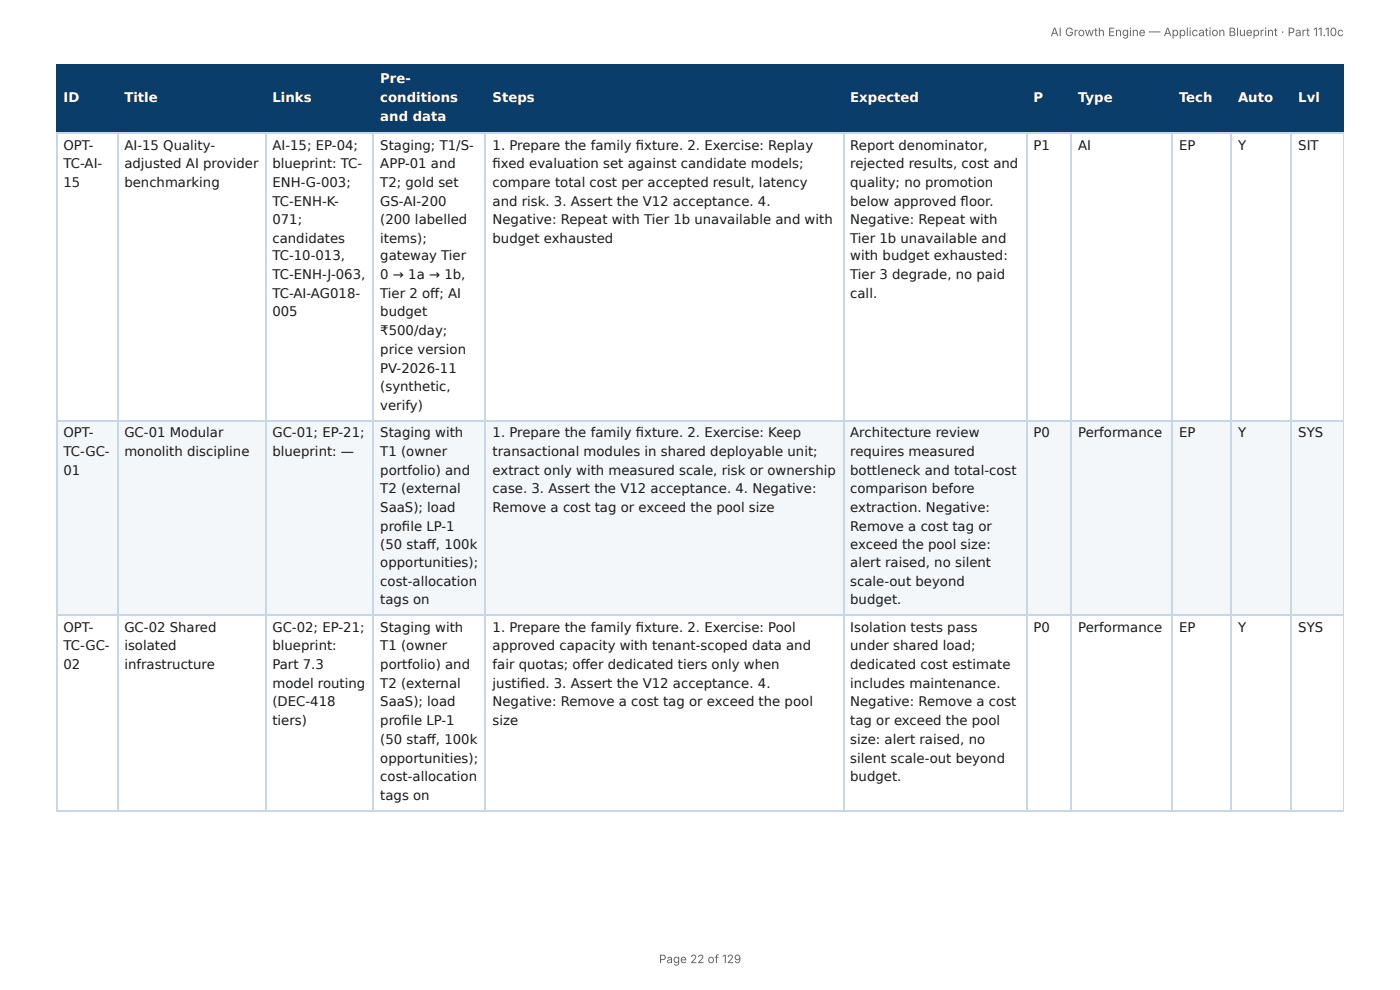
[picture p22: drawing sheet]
<svg xmlns="http://www.w3.org/2000/svg" width="297mm" height="210mm" viewBox="0 0 297 210" stroke-linecap="round" stroke-linejoin="round" font-family="sans-serif">
<defs><g id="words">
<g font-size="2.8" fill="#fff">
<text x="80.8" y="17.7">Pre-</text>
<text x="13.5" y="21.7">ID</text>
<text x="26.4" y="21.7">Title</text>
<text x="57.9" y="21.7">Links</text>
<text x="80.8" y="21.7">conditions</text>
<text x="104.6" y="21.7">Steps</text>
<text x="180.6" y="21.7">Expected</text>
<text x="219.5" y="21.7">P</text>
<text x="229" y="21.7">Type</text>
<text x="250.4" y="21.7">Tech</text>
<text x="262.9" y="21.7">Auto</text>
<text x="275.7" y="21.7">Lvl</text>
<text x="80.8" y="25.7">and data</text>
</g>
<g font-size="2.8" fill="#1a1a1a">
<text x="13.5" y="31.8">OPT-</text>
<text x="13.5" y="35.7">TC-AI-</text>
<text x="26.4" y="31.8">AI-15 Quality-</text>
<text x="26.4" y="35.7">adjusted AI provider</text>
<text x="57.9" y="31.8">AI-15; EP-04;</text>
<text x="57.9" y="35.7">blueprint: TC-</text>
<text x="80.8" y="31.8">Staging; T1/S-</text>
<text x="80.8" y="35.7">APP-01 and</text>
<text x="104.6" y="31.8">1. Prepare the family fi xture. 2. Exercise: Replay</text>
<text x="104.6" y="35.7">fi xed evaluation set against candidate models;</text>
<text x="180.6" y="31.8">Report denominator,</text>
<text x="180.6" y="35.7">rejected results, cost and</text>
<text x="219.5" y="31.8">P1</text>
<text x="229" y="31.8">AI</text>
<text x="250.4" y="31.8">EP</text>
<text x="262.9" y="31.8">Y</text>
<text x="275.7" y="31.8">SIT</text>
<text x="13.5" y="39.7">15</text>
<text x="26.4" y="39.7">benchmarking</text>
<text x="57.9" y="39.7">ENH-G-003;</text>
<text x="80.8" y="39.7">T2; gold set</text>
<text x="104.6" y="39.7">compare total cost per accepted result, latency</text>
<text x="180.6" y="39.7">quality; no promotion</text>
<text x="57.9" y="43.7">TC-ENH-K-</text>
<text x="57.9" y="47.6">071;</text>
<text x="80.8" y="43.7">GS-AI-200</text>
<text x="80.8" y="47.6">(200 labelled</text>
<text x="104.6" y="43.7">and risk. 3. Assert the V12 acceptance. 4.</text>
<text x="104.6" y="47.6">Negative: Repeat with Tier 1b unavailable and with</text>
<text x="180.6" y="43.7">below approved fl oor.</text>
<text x="180.6" y="47.6">Negative: Repeat with</text>
<text x="57.9" y="51.6">candidates</text>
<text x="80.8" y="51.6">items);</text>
<text x="104.6" y="51.6">budget exhausted</text>
<text x="180.6" y="51.6">Tier 1b unavailable and</text>
<text x="57.9" y="55.3">TC-10-013,</text>
<text x="57.9" y="59.3">TC-ENH-J-063,</text>
<text x="80.8" y="55.3">gateway Tier</text>
<text x="80.8" y="59.3">0 → 1a → 1b,</text>
<text x="180.6" y="55.3">with budget exhausted:</text>
<text x="180.6" y="59.3">Tier 3 degrade, no paid</text>
<text x="57.9" y="63.2">TC-AI-AG018-</text>
<text x="80.8" y="63.2">Tier 2 off ; AI</text>
<text x="180.6" y="63.2">call.</text>
<text x="57.9" y="67.2">005</text>
<text x="80.8" y="67.2">budget</text>
<text x="80.8" y="71.2">₹500/day;</text>
<text x="80.8" y="75.1">price version</text>
<text x="80.8" y="79.1">PV-2026-11</text>
<text x="80.8" y="83.1">(synthetic,</text>
<text x="80.8" y="87">verify)</text>
<text x="13.5" y="92.9">OPT-</text>
<text x="26.4" y="92.9">GC-01 Modular</text>
<text x="57.9" y="92.9">GC-01; EP-21;</text>
<text x="80.8" y="92.9">Staging with</text>
<text x="104.6" y="92.9">1. Prepare the family fi xture. 2. Exercise: Keep</text>
<text x="180.6" y="92.9">Architecture review</text>
<text x="219.5" y="92.9">P0</text>
<text x="229" y="92.9">Performance</text>
<text x="250.4" y="92.9">EP</text>
<text x="262.9" y="92.9">Y</text>
<text x="275.7" y="92.9">SYS</text>
<text x="13.5" y="96.8">TC-GC-</text>
<text x="13.5" y="100.8">01</text>
<text x="26.4" y="96.8">monolith discipline</text>
<text x="57.9" y="96.8">blueprint: —</text>
<text x="80.8" y="96.8">T1 (owner</text>
<text x="80.8" y="100.8">portfolio) and</text>
<text x="104.6" y="96.8">transactional modules in shared deployable unit;</text>
<text x="104.6" y="100.8">extract only with measured scale, risk or ownership</text>
<text x="180.6" y="96.8">requires measured</text>
<text x="180.6" y="100.8">bottleneck and total-cost</text>
<text x="80.8" y="104.8">T2 (external</text>
<text x="104.6" y="104.8">case. 3. Assert the V12 acceptance. 4. Negative:</text>
<text x="180.6" y="104.8">comparison before</text>
<text x="80.8" y="108.7">SaaS); load</text>
<text x="80.8" y="112.7">profi le LP-1</text>
<text x="104.6" y="108.7">Remove a cost tag or exceed the pool size</text>
<text x="180.6" y="108.7">extraction. Negative:</text>
<text x="180.6" y="112.7">Remove a cost tag or</text>
<text x="80.8" y="116.7">(50 staff , 100k</text>
<text x="180.6" y="116.7">exceed the pool size:</text>
<text x="80.8" y="120.4">opportunities);</text>
<text x="80.8" y="124.4">cost-allocation</text>
<text x="180.6" y="120.4">alert raised, no silent</text>
<text x="180.6" y="124.4">scale-out beyond</text>
<text x="80.8" y="128.3">tags on</text>
<text x="180.6" y="128.3">budget.</text>
<text x="13.5" y="134.1">OPT-</text>
<text x="26.4" y="134.1">GC-02 Shared</text>
<text x="57.9" y="134.1">GC-02; EP-21;</text>
<text x="80.8" y="134.1">Staging with</text>
<text x="104.6" y="134.1">1. Prepare the family fi xture. 2. Exercise: Pool</text>
<text x="180.6" y="134.1">Isolation tests pass</text>
<text x="219.5" y="134.1">P0</text>
<text x="229" y="134.1">Performance</text>
<text x="250.4" y="134.1">EP</text>
<text x="262.9" y="134.1">Y</text>
<text x="275.7" y="134.1">SYS</text>
<text x="13.5" y="138.1">TC-GC-</text>
<text x="13.5" y="142.1">02</text>
<text x="26.4" y="138.1">isolated</text>
<text x="26.4" y="142.1">infrastructure</text>
<text x="57.9" y="138.1">blueprint:</text>
<text x="57.9" y="142.1">Part 7.3</text>
<text x="80.8" y="138.1">T1 (owner</text>
<text x="80.8" y="142.1">portfolio) and</text>
<text x="104.6" y="138.1">approved capacity with tenant-scoped data and</text>
<text x="104.6" y="142.1">fair quotas; off er dedicated tiers only when</text>
<text x="180.6" y="138.1">under shared load;</text>
<text x="180.6" y="142.1">dedicated cost estimate</text>
<text x="57.9" y="146.1">model routing</text>
<text x="80.8" y="146.1">T2 (external</text>
<text x="104.6" y="146.1">justifi ed. 3. Assert the V12 acceptance. 4.</text>
<text x="180.6" y="146.1">includes maintenance.</text>
<text x="57.9" y="150">(DEC-418</text>
<text x="57.9" y="154">tiers)</text>
<text x="80.8" y="150">SaaS); load</text>
<text x="80.8" y="154">profi le LP-1</text>
<text x="104.6" y="150">Negative: Remove a cost tag or exceed the pool</text>
<text x="104.6" y="154">size</text>
<text x="180.6" y="150">Negative: Remove a cost</text>
<text x="180.6" y="154">tag or exceed the pool</text>
<text x="80.8" y="158">(50 staff , 100k</text>
<text x="80.8" y="161.9">opportunities);</text>
<text x="180.6" y="158">size: alert raised, no</text>
<text x="180.6" y="161.9">silent scale-out beyond</text>
<text x="80.8" y="165.9">cost-allocation</text>
<text x="180.6" y="165.9">budget.</text>
<text x="80.8" y="169.9">tags on</text>
</g>
<g font-size="2.5" fill="#666">
<text x="223.1" y="7.7">AI Growth Engine — Application Blueprint · Part 11.10c</text>
<text x="140" y="204.5">Page 22 of 129</text>
</g>
</g></defs>
<g fill="#0b3d6b">
<path d="M12.2 14h12.7v14h-12.7z"/>
<path d="M24.9 14h31.5v14h-31.5z"/>
<path d="M56.4 14h23v14h-23z"/>
<path d="M79.4 14h23.8v14h-23.8z"/>
<path d="M103.2 14h75.9v14h-75.9z"/>
<path d="M179.1 14h38.9v14h-38.9z"/>
<path d="M218 14h9.5v14h-9.5z"/>
<path d="M227.5 14h21.5v14h-21.5z"/>
<path d="M249 14h12.4v14h-12.4z"/>
<path d="M261.4 14h13v14h-13z"/>
<path d="M274.4 14h11v14h-11z"/>
</g>
<g fill="#f4f7fa">
<path d="M12.2 89.2h12.7v41.5h-12.7z"/>
<path d="M24.9 89.2h31.5v41.5h-31.5z"/>
<path d="M56.4 89.2h23v41.5h-23z"/>
<path d="M79.4 89.2h23.8v41.5h-23.8z"/>
<path d="M103.2 89.2h75.9v41.5h-75.9z"/>
<path d="M179.1 89.2h38.9v41.5h-38.9z"/>
<path d="M218 89.2h9.5v41.5h-9.5z"/>
<path d="M227.5 89.2h21.5v41.5h-21.5z"/>
<path d="M249 89.2h12.4v41.5h-12.4z"/>
<path d="M261.4 89.2h13v41.5h-13z"/>
<path d="M274.4 89.2h11v41.5h-11z"/>
</g>
<g fill="none" stroke="#0b3d6b" stroke-width=".26">
<path d="M11.9 13.9h273.5M12 13.8v14.5M25 13.8v14.5M56.5 13.8v14.5M79.2 13.8v14.5M103.1 13.8v14.5M179.3 13.8v14.5M218.1 13.8v14.5M227.4 13.8v14.5M248.8 13.8v14.5M261.5 13.8v14.5M274.2 13.8v14.5"/>
<path d="M11.9 28.2h273.5"/>
</g>
<path d="M285.3 13.8v14.5" fill="none" stroke="#0b3d6b" stroke-width=".21"/>
<g fill="none" stroke="#c9d6e3" stroke-width=".26">
<path d="M11.9 28.2h273.5M12 28.3v143.7M25 28.3v143.7M56.5 28.3v143.7M79.2 28.3v143.7M103.1 28.3v143.7M179.3 28.3v143.7M218.1 28.3v143.7M227.4 28.3v143.7M248.8 28.3v143.7M261.5 28.3v143.7M274.2 28.3v143.7"/>
<path d="M11.9 89.3h273.5M11.9 130.6h273.5M11.9 172.1h273.5"/>
</g>
<path d="M285.3 28.3v143.7" fill="none" stroke="#c9d6e3" stroke-width=".21"/>
<use href="#words"/>
</svg>
